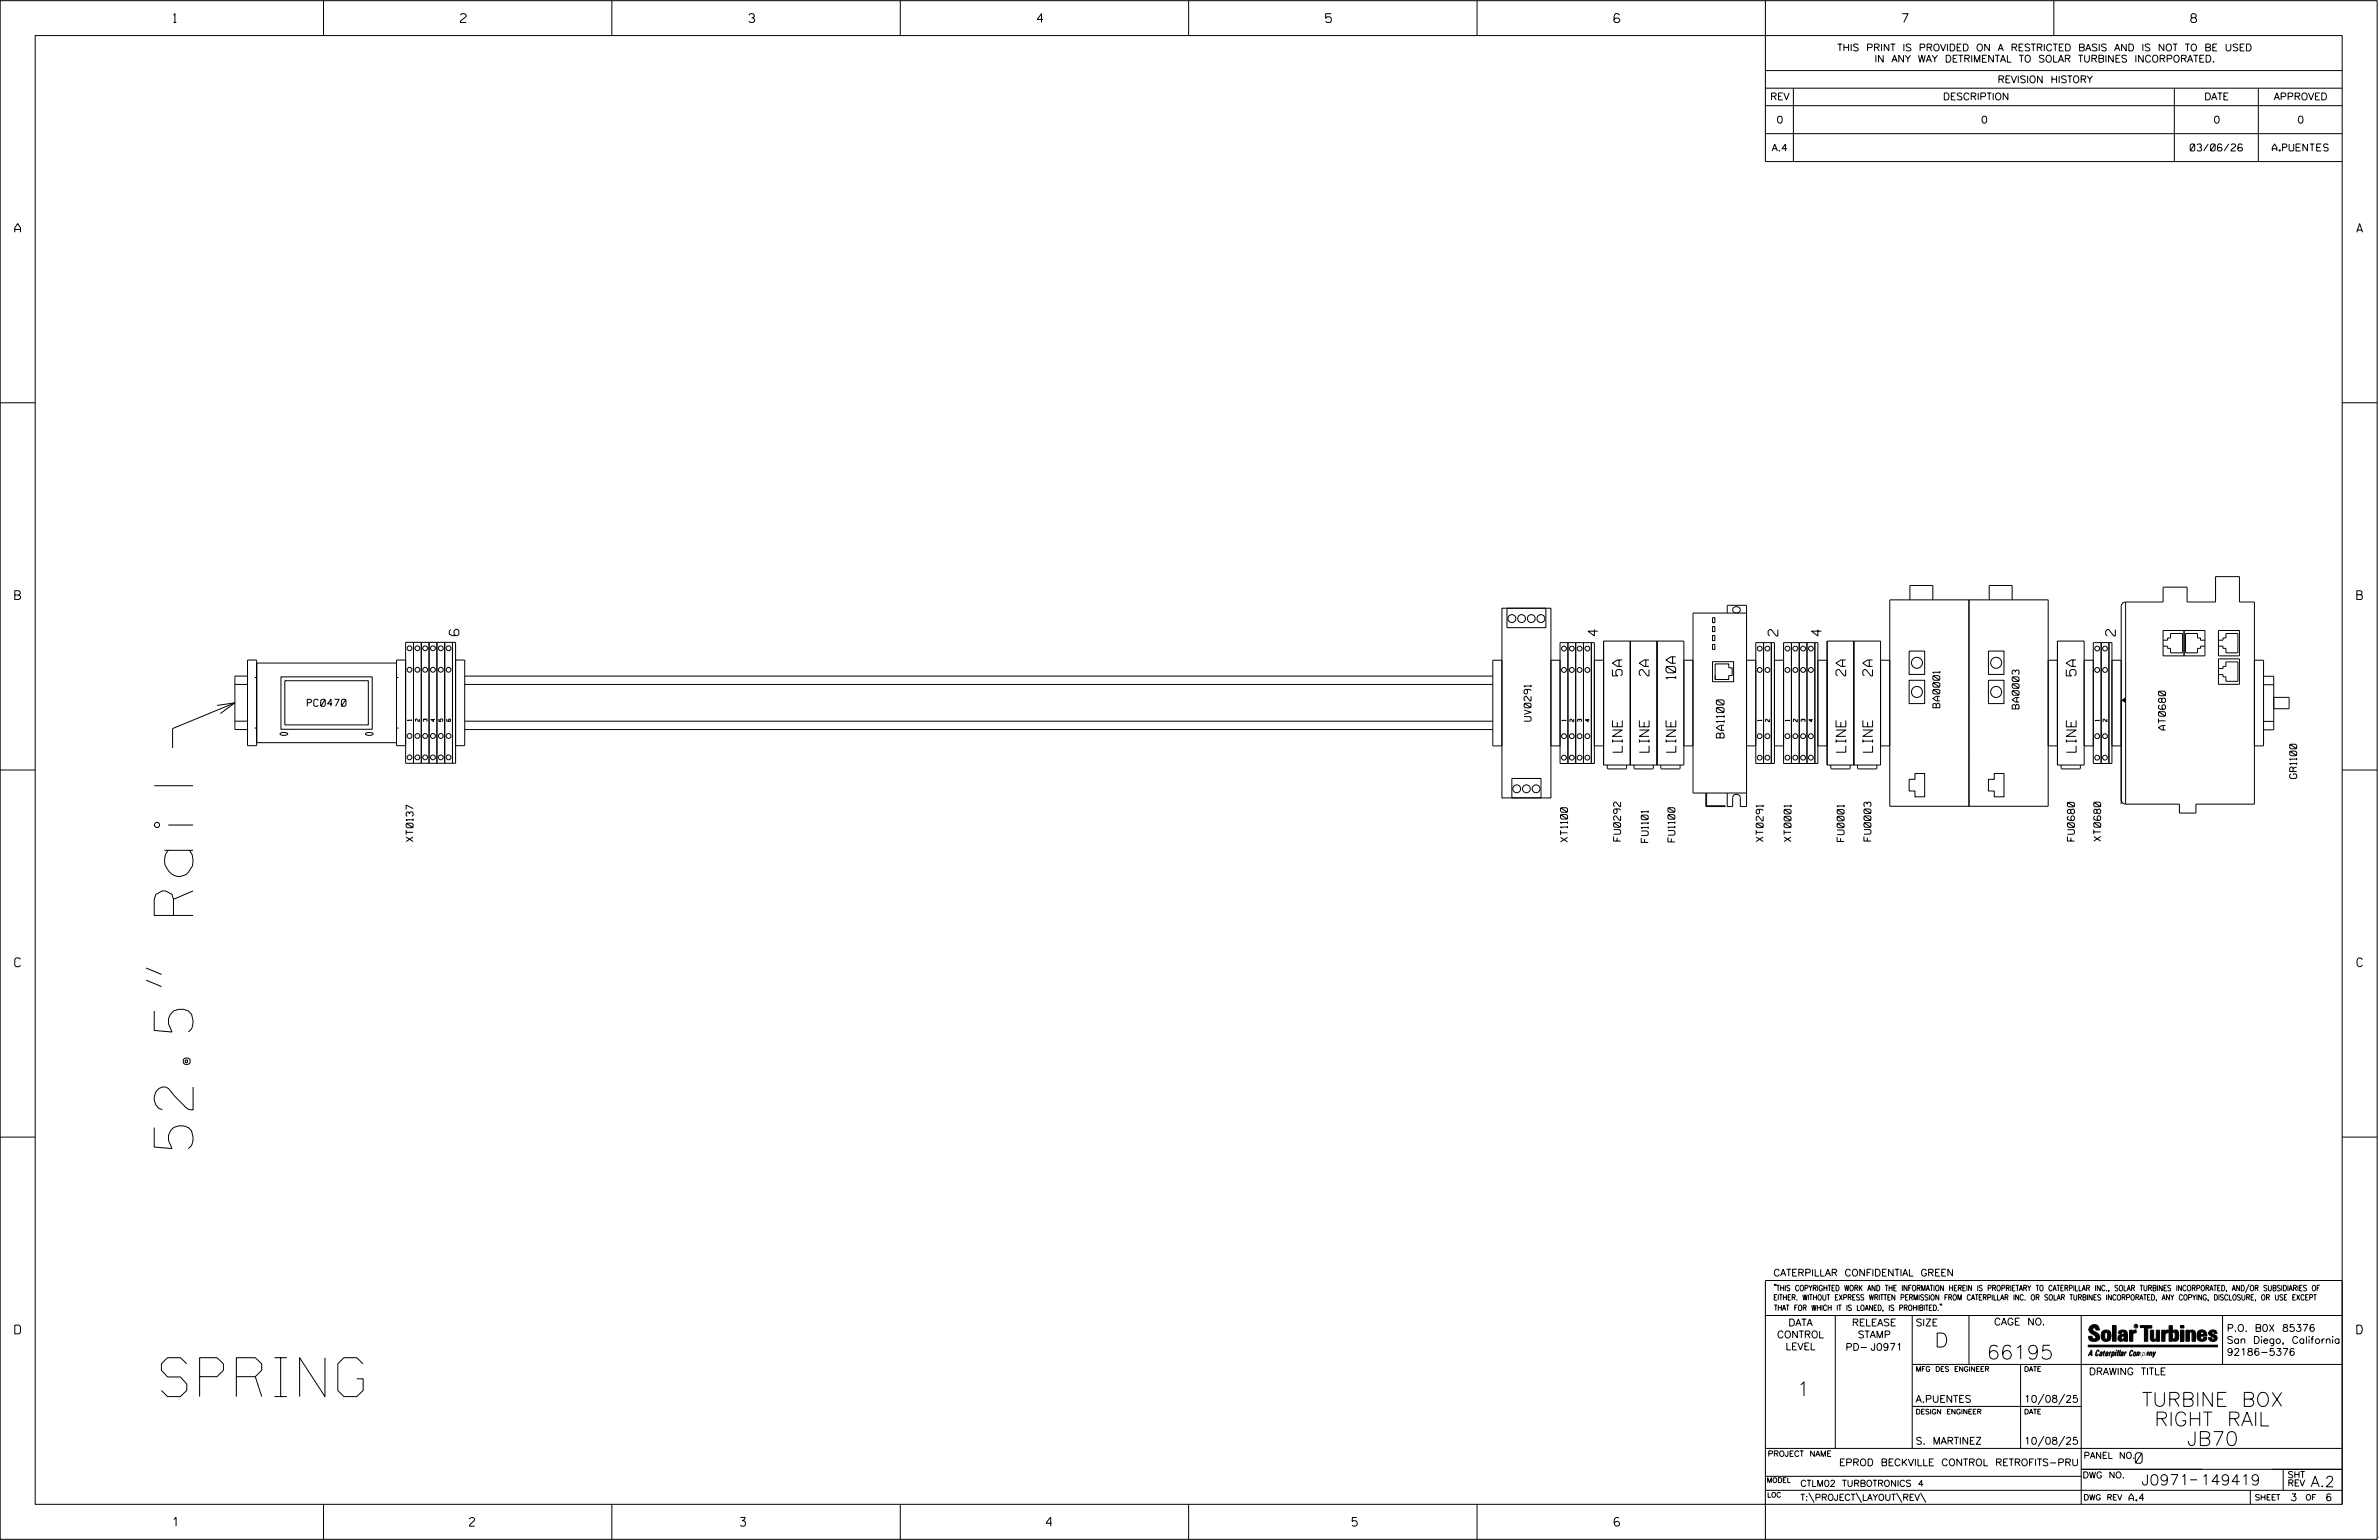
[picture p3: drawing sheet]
<svg xmlns="http://www.w3.org/2000/svg" width="864mm" height="559mm" viewBox="0 0 864 559" stroke-linecap="round" stroke-linejoin="round" font-family="sans-serif">
<defs><g id="words">
<g font-size="14.1">
<text x="70.1" y="416.8" transform="rotate(-90 70.1 416.8)">52.5&quot; Rail</text>
<text x="58.6" y="506.8">SPRING</text>
</g>
<g font-size="5.1">
<text x="702.3" y="488.8">D</text>
<text x="721.2" y="493.2">66195</text>
<text x="652.2" y="506.5">1</text>
<text x="777.5" y="510.3">TURBINE BOX</text>
<text x="782.1" y="517.4">RIGHT RAIL</text>
<text x="793.9" y="524.5">JB70</text>
</g>
<g font-size="3.8">
<text x="775.1" y="531">0</text>
<text x="777.4" y="538.9">J0971</text>
<text x="798.8" y="538.9">149419</text>
<text x="838.8" y="539.5">A.2</text>
</g>
<g font-size="3.5">
<text x="166.6" y="230.7" transform="rotate(-90 166.6 230.7)">6</text>
<text x="580" y="230.7" transform="rotate(-90 580 230.7)">4</text>
<text x="645.4" y="230.7" transform="rotate(-90 645.4 230.7)">2</text>
<text x="661.1" y="230.7" transform="rotate(-90 661.1 230.7)">4</text>
<text x="767.9" y="230.7" transform="rotate(-90 767.9 230.7)">2</text>
<text x="588.9" y="245.3" transform="rotate(-90 588.9 245.3)">5A</text>
<text x="598.6" y="245.3" transform="rotate(-90 598.6 245.3)">2A</text>
<text x="670" y="245.3" transform="rotate(-90 670 245.3)">2A</text>
<text x="679.7" y="245.3" transform="rotate(-90 679.7 245.3)">2A</text>
<text x="753.6" y="245.3" transform="rotate(-90 753.6 245.3)">5A</text>
<text x="608.3" y="246.4" transform="rotate(-90 608.3 246.4)">10A</text>
<text x="588.9" y="272.9" transform="rotate(-90 588.9 272.9)">LINE</text>
<text x="598.6" y="272.9" transform="rotate(-90 598.6 272.9)">LINE</text>
<text x="608.3" y="272.9" transform="rotate(-90 608.3 272.9)">LINE</text>
<text x="670" y="272.9" transform="rotate(-90 670 272.9)">LINE</text>
<text x="679.8" y="272.9" transform="rotate(-90 679.8 272.9)">LINE</text>
<text x="753.6" y="272.9" transform="rotate(-90 753.6 272.9)">LINE</text>
</g>
<g font-size="3.2">
<text x="63" y="8.2">1</text>
<text x="167.2" y="8.2">2</text>
<text x="271.8" y="8.2">3</text>
<text x="376.5" y="8.2">4</text>
<text x="481.2" y="8.2">5</text>
<text x="690.6" y="8.2">7</text>
<text x="795.3" y="8.2">8</text>
<text x="5.4" y="84.3">A</text>
<text x="855.5" y="84.3">A</text>
<text x="5.4" y="217.5">B</text>
<text x="855.6" y="217.5">B</text>
<text x="5.4" y="350.8">C</text>
<text x="855.6" y="350.8">C</text>
<text x="5.4" y="484">D</text>
<text x="855.6" y="484">D</text>
<text x="62.8" y="553.8">1</text>
<text x="170.4" y="553.8">2</text>
<text x="268.8" y="553.8">3</text>
<text x="379.8" y="553.8">4</text>
<text x="490.8" y="553.8">5</text>
<text x="585.9" y="553.8">6</text>
</g>
<text font-size="2.8" x="625.9" y="267.8" transform="rotate(-90 625.9 267.8)">BA1100</text>
<g font-size="2.5">
<text x="666.9" y="18.5">THIS PRINT IS PROVIDED ON A RESTRICTED BASIS AND IS NOT TO BE USED</text>
<text x="680.5" y="22.6">IN ANY WAY DETRIMENTAL TO SOLAR TURBINES INCORPORATED.</text>
<text x="725.1" y="30">REVISION HISTORY</text>
<text x="642.6" y="36.3">REV</text>
<text x="705.3" y="36.3">DESCRIPTION</text>
<text x="800.2" y="36.3">DATE</text>
<text x="825.4" y="36.3">APPROVED</text>
<text x="644.9" y="44.7">0</text>
<text x="719.1" y="44.7">0</text>
<text x="803.5" y="44.7">0</text>
<text x="834" y="44.7">0</text>
<text x="643.2" y="54.8">A.4</text>
<text x="795" y="54.8">03/06/26</text>
<text x="824.9" y="54.8">A.PUENTES</text>
<text x="111.5" y="256.3">PC0470</text>
<text x="704.2" y="256.8" transform="rotate(-90 704.2 256.8)">BA0001</text>
<text x="732.9" y="257.3" transform="rotate(-90 732.9 257.3)">BA0003</text>
<text x="555.8" y="261.7" transform="rotate(-90 555.8 261.7)">UV0291</text>
<text x="786.1" y="264.9" transform="rotate(-90 786.1 264.9)">AT0680</text>
<text x="833.7" y="282.5" transform="rotate(-90 833.7 282.5)">GR1100</text>
<text x="150" y="305.4" transform="rotate(-90 150 305.4)">XT0137</text>
<text x="569" y="305.5" transform="rotate(-90 569 305.5)">XT1100</text>
<text x="588.3" y="305.2" transform="rotate(-90 588.3 305.2)">FU0292</text>
<text x="598.3" y="305.7" transform="rotate(-90 598.3 305.7)">FU1101</text>
<text x="608" y="305.5" transform="rotate(-90 608 305.5)">FU1100</text>
<text x="640" y="305.4" transform="rotate(-90 640 305.4)">XT0291</text>
<text x="650.2" y="305.4" transform="rotate(-90 650.2 305.4)">XT0001</text>
<text x="669.4" y="305.4" transform="rotate(-90 669.4 305.4)">FU0001</text>
<text x="679.2" y="305.2" transform="rotate(-90 679.2 305.2)">FU0003</text>
<text x="753.1" y="305.2" transform="rotate(-90 753.1 305.2)">FU0680</text>
<text x="762.6" y="305.2" transform="rotate(-90 762.6 305.2)">XT0680</text>
<text x="643.8" y="463">CATERPILLAR CONFIDENTIAL GREEN</text>
<text x="645.1" y="485.5">CONTROL</text>
<text x="649.2" y="481.1">DATA</text>
<text x="672.3" y="481.1">RELEASE</text>
<text x="674.4" y="485.5">STAMP</text>
<text x="695.4" y="481.1">SIZE</text>
<text x="723.8" y="480.8">CAGE NO.</text>
<text x="808.4" y="483.1">P.O. B0X 85376</text>
<text x="648.2" y="489.8">LEVEL</text>
<text x="669.9" y="490">PD- J0971</text>
<text x="808.4" y="487.5">San Diego, California</text>
<text x="808.4" y="491.8">92186-5376</text>
<text x="758.3" y="498.9">DRAWING TITLE</text>
<text x="695.4" y="508.9">A.PUENTES</text>
<text x="734.8" y="508.9">10/08/25</text>
<text x="695.4" y="524.1">S. MARTINEZ</text>
<text x="734.8" y="524.1">10/08/25</text>
<text x="667.6" y="531.9">EPROD BECKVILLE CONTROL RETROFITS-PRU</text>
<text x="772.8" y="544.6">A.4</text>
<text x="831.4" y="544.6">3</text>
<text x="844.1" y="544.6">6</text>
</g>
<g font-size="2.3">
<text x="756.4" y="529.2">PANEL NO.</text>
<text x="653.5" y="539.4">CTLM02 TURBOTRONICS 4</text>
<text x="756" y="536.3">DWG NO.</text>
<text x="830.4" y="539.3">REV</text>
<text x="830.4" y="536.2">SHT</text>
<text x="653.5" y="544.5">T:\PROJECT\LAYOUT\REV\</text>
</g>
<g font-size="2">
<text x="643.8" y="468.4">&quot;THIS COPYRIGHTED WORK AND THE INFORMATION HEREIN IS PROPRIETARY TO CATERPILLAR INC., SOLAR TURBINES INCORPORATED, AND/OR SUBSIDIARIES OF</text>
<text x="643.8" y="471.8">EITHER. WITHOUT EXPRESS WRITTEN PERMISSION FROM CATERPILLAR INC. OR SOLAR TURBINES INCORPORATED, ANY COPYING, DISCLOSURE, OR USE EXCEPT</text>
<text x="644" y="475.6">THAT FOR WHICH IT IS LOANED, IS PROHIBITED.&quot;</text>
<text x="641.7" y="528.5">PROJECT NAME</text>
<text x="756.3" y="544.3">DWG REV</text>
<text x="818.5" y="544.3">SHEET</text>
<text x="836.9" y="544.3">OF</text>
</g>
<g font-size="1.8">
<text x="695.4" y="497.6">MFG DES ENGINEER</text>
<text x="734.8" y="497.6">DATE</text>
<text x="695.4" y="513.1">DESIGN ENGINEER</text>
<text x="734.8" y="513.1">DATE</text>
<text x="641.3" y="538">MODEL</text>
<text x="641.5" y="543.3">LOC</text>
</g>
<g font-size="1.4">
<text x="149.4" y="261.6" transform="rotate(-90 149.4 261.6)">1</text>
<text x="152.2" y="261.8" transform="rotate(-90 152.2 261.8)">2</text>
<text x="155" y="261.8" transform="rotate(-90 155 261.8)">3</text>
<text x="157.9" y="261.8" transform="rotate(-90 157.9 261.8)">4</text>
<text x="160.7" y="261.8" transform="rotate(-90 160.7 261.8)">5</text>
<text x="163.5" y="261.8" transform="rotate(-90 163.5 261.8)">6</text>
<text x="568.4" y="261.6" transform="rotate(-90 568.4 261.6)">1</text>
<text x="571.3" y="261.9" transform="rotate(-90 571.3 261.9)">2</text>
<text x="574.1" y="261.9" transform="rotate(-90 574.1 261.9)">3</text>
<text x="576.9" y="261.9" transform="rotate(-90 576.9 261.9)">4</text>
<text x="639.5" y="261.6" transform="rotate(-90 639.5 261.6)">1</text>
<text x="642.3" y="261.9" transform="rotate(-90 642.3 261.9)">2</text>
<text x="649.6" y="261.6" transform="rotate(-90 649.6 261.6)">1</text>
<text x="652.4" y="261.9" transform="rotate(-90 652.4 261.9)">2</text>
<text x="655.2" y="261.9" transform="rotate(-90 655.2 261.9)">3</text>
<text x="658.1" y="261.9" transform="rotate(-90 658.1 261.9)">4</text>
<text x="762" y="261.6" transform="rotate(-90 762 261.6)">1</text>
<text x="764.8" y="261.9" transform="rotate(-90 764.8 261.9)">2</text>
</g>
<text font-size=".9" x="775.1" y="481.7">R</text>
</g></defs>
<g fill="none" stroke="#000" stroke-width=".36">
<path d="M.1 .2h862.8v558.4h-862.8zM12.8 12.9h837.4v533h-837.4zM117.4 .2v12.7M222.1 .2v12.7M326.8 .2v12.7M431.5 .2v12.7M536.2 .2v12.7M587.9 5.5l-.5-.5h-1l-.5 1v1.7l.5 .4h1l.6-.4v-.6l-.6-.5h-1l-.5 .5M640.9 .2v58.4h209.3M745.6 .2v12.7M640.9 25.6h209.3M640.9 32h209.3"/>
<path d="M640.9 38.3h209.3M651 32v26.6M789.3 32v26.6M819.8 32v26.6M640.9 48.5h209.3M.1 146.2h12.7M850.2 146.2h12.7M693.3 217.7v-5.3h8.3v5.3M714.8 217.7v74.9M722.1 217.7v-5.3h8.3v5.3M771.6 218.4a1.63 1.63 0 0 0-1.6 1.7v71.7M771.6 218.4h13.6v-5.4h8.7v5.4h10.4v-9.2h8.6v9.2h5.5v73.4h-21.3v3.2h-6v-3.2h-19.5"/>
<path d="M771.6 218.4v73.4M89.9 239.5h3.3v31.1h-3.3zM147.2 233.1h18.2v43.9h-18.2zM147.2 239.5h-3.3v31.1h3.3M150.1 233.1v43.9M152.9 233.1v43.9M155.8 233.1v43.9M158.6 233.1v43.9M161.4 233.1v43.9M164.3 233.1v43.9M165.4 239.5h3.3v31.1h-3.3M541.9 239.6h3.3v31.1h-3.3z"/>
<path d="M545.2 220.7h17.8v68.8h-17.8zM547.1 220.7h14.1v7.1h-14.1zM566.3 239.6h-3.3v31.1h3.3M566.3 233.2h12.5v43.8h-12.5zM569.2 233.2v43.8M572 233.2v43.8M574.8 233.2v43.8M577.7 233.2v43.8M578.8 239.6h3.3M582.1 232.6h29.2v45h-29.2zM591.8 232.6v45M601.5 232.6v45"/>
<path d="M611.3 239.6h3.3M621.7 233.9h.8v1.8h-.8zM621.7 230.6h.8v1.8h-.8zM621.7 227.4h.8v1.8h-.8zM621.7 224.2h.8v1.8h-.8zM627 222.5v-2.9h7v73.1h-2.2v-3.3a1.42 1.42 0 0 0-1.4-1.2 1.42 1.42 0 0 0-1.4 1.2v3.3h-2v-4.9M629.4 220.5a1.25 1.25 0 0 1 1.9-.1 1.25 1.25 0 0 1-.4 1.9 1.23 1.23 0 0 1-1.6-.2 1.23 1.23 0 0 1 .1-1.6zM634 239.6h3.4M634 222.5h-19.4v65.3h19.4M637.4 233.2h6.7v43.8h-6.7zM640.2 233.2v43.8M643 233.2v43.8"/>
<path d="M644.1 239.6h3.4M647.5 233.2h12.4v43.8h-12.4zM650.3 233.2v43.8M653.1 233.2v43.8M656 233.2v43.8M658.8 233.2v43.8M659.9 239.6h3.4M663.3 232.6h19.4v45h-19.4zM673 232.6v45M682.7 239.6h3.3v53h57.5v-53h3.4M693 236.3h5.7v8.4h-5.7zM721.8 236.3h5.7v8.4h-5.7z"/>
<path d="M746.9 232.6h9.7v45h-9.7zM756.6 239.6h3.3M759.9 233.2h6.8v43.8h-6.8zM762.7 233.2v43.8M765.6 233.2v43.8M766.7 239.6h3.3M785.2 232.3h1.7v-.8h1v-1.6h4.4v7h-4.4v-1.6h-1v-.8h-1.7M785.2 228.8h15.2v9.2h-15.2zM792.8 228.8v9.2M800.4 232.3h-1.6v-.8h-1.1v-1.6h-4.3v7h4.3v-1.6h1.1v-.8h1.6M805.3 232.3h1.7v-.8h1v-1.6h4.4v7h-4.4v-1.6h-1v-.8h-1.7M805.3 228.8h7.6v9.2h-7.6z"/>
<path d="M805.3 239.1h7.6v9.2h-7.6zM818.4 239.6h3.3v31.1h-3.3M78.8 256l6.5-1-5.3 3.9M85.3 255l-22.6 9.4v7M85.3 248.4h4.6M89.9 245.3h-4.6v19.4h4.6M92.5 245.9h.7M93.2 240.6h50.7M102 245.6h33.1v19h-33.1zM103.4 247h30.3v16h-30.3zM143.9 245.9h.7M168.7 248.4h373.2"/>
<path d="M168.7 245.3h373.2M621.7 240.1h7.6v7.3h-7.6zM622.6 245v1.6h5v-1.5h1.2v-2.8h-1.2v-1.4h-5v5.7M686 255.1v-37.4h57.5v37.4M693 246.8h5.7v8.5h-5.7zM721.8 246.8h5.7v8.5h-5.7zM805.3 242.6h1.7v-.8h1v-1.6h4.4v7h-4.4v-1.6h-1v-.8h-1.7M821.7 245.4h3.7v19.4h-3.7M821.7 248.5h3.7M825.4 253h5.6v4.2h-5.6M.1 279.4h12.7M85.3 261.7h4.6"/>
<path d="M92.5 264.2h.7M93.2 269.5h50.7M101.7 266.2l1.3-.4a1.05 1.05 0 0 1 1.4 .7l-1.4 .3a1.12 1.12 0 0 1-1.3-.6zM132.7 266.2l1.4-.4a1.05 1.05 0 0 1 1.3 .7l-1.3 .3a1.12 1.12 0 0 1-1.4-.6zM143.9 264.2h.7M168.7 261.7h373.2M168.7 264.7h373.2M578.8 270.7h3.3M583.5 277.6v1.1l.2 .3h6.5l.3-.3v-1.1M593.2 277.6v1.1l.2 .3h6.5l.3-.3v-1.1M602.9 277.6v1.1l.3 .3h6.4l.3-.3v-1.1M611.3 270.7h3.3"/>
<path d="M634 270.7h3.4M644.1 270.7h3.4M659.9 270.7h3.4M664.6 277.6v1.1l.3 .3h6.4l.3-.3v-1.1M674.3 277.6v1.1l.3 .3h6.4l.3-.3v-1.1M682.7 270.7h3.3M743.5 270.7h3.4M748.2 277.6v1.1l.3 .3h6.4l.3-.3v-1.1M756.6 270.7h3.3M766.7 270.7h3.3M821.7 261.8h3.7M850.2 279.4h12.7"/>
<path d="M548.8 282.5h10.6v7h-10.6zM619.2 287.8v4.9h7.1v-.3h-6.8v-4.6M695.1 280.7h3.6v8.4h-3.6v-2.1h-2.1v-4.2h2.1zM723.9 280.7h3.6v8.4h-3.6v-2.1h-2.1v-4.2h2.1zM770 290.1a1.63 1.63 0 0 0 1.6 1.7M53.1 355.7l5.6 2.3M53.1 351.3l5.6 2.3M.1 412.6h12.7M850.2 412.6h12.7M640.9 477.3h209.3M644.2 466.1l-.1 .4M644.7 466.1l-.2 .4"/>
<path d="M666.2 477.3v48.3M694.2 477.3v48.3M704.4 473.3l-.1 .4M704.8 473.3l-.1 .4M714.8 477.3v17.8M755.5 477.3v68.6M806.8 477.3v17.8M816.5 466l-1.4 3.1M850.2 464.6h-209.3v94M850.2 464.8v81.1M694.2 495.1h156M733.5 495.1v30.5"/>
<path d="M758.6 481.4a2.02 2.02 0 0 1 3.1-.1l.5 1.3h-1.3l-.2-.6-.4-.2-.6 .1-.1 .4 .4 .7a2.46 2.46 0 0 1 2.2 2.9 2.83 2.83 0 0 1-3.8 .3l-.3-1.3h1.3l.2 .7 .6 .3 .5-.2 .2-.5-.4-.6-1.9-1.2-.4-.9zM759.2 491.3h-.7l.7-1.2v1.9h.2l-.1-2.1-1.3 2.1 .5-.5h.7M761.3 490l.3-.2 .4 .3-.1 .3-.3-.4-.4 .3-.3 1.6h.4l.4-.5-.3 .6-.4 .1-.3-.4zM762.6 490.6l.5-.1-.1 1.4h-.9a.74 .74 0 0 1 .9-.8l-.3 .7-.5 .1 .2-.5 .6-.2v-.5l-.7 .2zM763 483.2a2.17 2.17 0 0 1 3.1 0l.3 1.4-.3 1.5a2.17 2.17 0 0 1-3.1 0l-.3-1.5zM763.6 490.5l.4-.4 .2 .6h-.3l-.3 .9 .2 .4-.3-.1zM764.1 483.7l.5-.4 .4 .3v2.2l-.4 .2-.5-.2zM764.6 491.1l.6 .2v-.7l-.4-.1-.4 .6-.1 .8h.6M764.6 491.1l-.1 .8h.4M764.6 482.6v.8M764.8 490.7l.4 .1v.3h-.6zM765 491.5l-.1 .4z"/>
<path d="M766 490.5l-.5 1.5zM766 490.8l.4-.3-.4 .4M766.9 481h1.3v5.7h-1.3zM767 490.8l.5 .1-.3 .8-.4 .2zM767.3 490.5h-.5l-.5 2M767.3 490.5a.8 .8 0 0 1 .2 1 .8 .8 0 0 1-.9 .4l-.1 .6M767.3 490.5l-.1 .2M768.1 490.5l-.4 1.5zM768.2 489.9h.3l-.1 .2h-.2zM769 489.9l-.5 2.1zM769.7 489.9l-.6 2.1zM770.1 491.4l.5-.3-.5 .8z"/>
<path d="M770.4 491.9h.1M770.6 491.1l.1-.4-.7 .2 .1-.3 .6-.1 .2 .3-.5 1.1M770.6 491.1a.74 .74 0 0 0-.8 .8h.6M771 484.8h-.7l-.3 .6 .4 .7 .5-.3 .1-2.4h-.8l-.1 .4h-1.2a1.71 1.71 0 0 1 1.8-1.3 1.71 1.71 0 0 1 1.6 1.4v2.8h-1.1l-.1-.6M771 484.2l-1.5 .1a1.41 1.41 0 0 0 0 2.4l.5 .1 1.1-.7M771.2 486.1h-.1M771.4 490.5l.1 .3 .4-.3-.9 1.5zM771.5 490.8h.1M773 482.7h1.2v.5l.5-.5 .7-.1v1h-.6l-.5 .4-.1 2.7h-1.2zM773.3 490.3l.6-.4 .4 .2-.1 .4-.3-.4a1.28 1.28 0 0 0-.5 1.8l.6-.4-.1 .4-.8 .1zM774.7 490.8l.5-.3a.88 .88 0 0 1 .2 .9 .88 .88 0 0 1-.7 .7l-.2-.2zM774.8 490.9h.5l-.3 1h-.3l-.2-.2z"/>
<path d="M775.2 490.5l-.1 .2M776.8 481h4.3v.9h-1.5v4.8h-1.3M776.8 490.6l-.8 .2v-.3l-.4 1.5 .8-1.3v1.3l.3-1.2M779.3 491.1h.4M779.6 490.5h.3l-.3 1.4M779.6 490.7h.2l-.1 .4M779.7 491.1l-.1 .4M779.7 491.1l-.4 .2M780.1 492l.4-1.5 .1 .3 .3-.3 .3 .2-.3 1.3v-1.3l-.7 1.3M780.6 482.7h1.2v2.7l.1 .4 .4 .3 .4-.7v-2.7h1.2l.1 4h-1.3v-.5l-1.1 .6-.7-.3-.3-.7zM781.6 492.5l1-2-.8 1.3-.2-1.3-.2 2M784.7 482.7h1.2v.5l.5-.5 .7-.1v1h-.5l-.6 .4-.1 2.7h-1.2z"/>
<path d="M787.4 481h1.2v2a1.4 1.4 0 0 1 2.2 .2l.1 1.4-.4 1.9-1.5 .1-.4-.5v-1l.5 .9 .5-.3v-2.1l-.5-.4-.5 .7v2.8h-1.2zM791.5 481h1.3v.9h-1.3zM791.5 482.7h1.3v4h-1.3zM793.5 482.7h1.3v.4l.7-.5 1.1 .2 .4 .6v3.3h-1.3l-.2-3.4-.7 .2v3.2h-1.3zM794.8 483.1h.1M797.7 483.2a1.92 1.92 0 0 1 2.4-.5 1.92 1.92 0 0 1 1 2.1h-2.3v.8l.6 .5 .5-.3v-.5h1.2a1.83 1.83 0 0 1-2.1 1.4 1.83 1.83 0 0 1-1.5-2.1zM798.8 484.2v.6M799.1 483.4h.6l.2 .8h-1.1zM804.6 482.9a1.84 1.84 0 0 0-2.9 .8 3.3 3.3 0 0 0 2.2 1.9l-.5 .5-.4-.3-.1-.4h-1.2l.1 .6a1.92 1.92 0 0 0 2.9 .4M804.9 483.8h-1.2l-.2-.6-.5 .1-.1 .3 .1 .3 1.8 .9M805.1 488.1h-47.1v.6h47.1M694.2 510.3h61.3"/>
<path d="M742 505.8l-2.2 3.9M749.5 505.8l-2.2 3.9M640.9 525.6h209.2M640.9 535.7h114.6M742 521.1l-2.2 3.8M749.5 521.1l-2.2 3.8M755.5 533.2h94.7M795 537h2.6M828.8 533.2v7.6M117.4 545.9v12.7M222.1 545.9v12.7M326.8 545.9v12.7"/>
<path d="M431.5 545.9v12.7M536.2 545.9v12.7M640.9 540.8h209.3M656.6 541.7l2 3.5M673.8 541.7l1.9 3.5M688.4 541.7l2 3.5M697.2 541.7l1.9 3.5M816.9 541v4.9M863.5 557.9h.1"/>
<circle cx="148.7" cy="235.2" r=".88"/>
<circle cx="151.5" cy="235.2" r=".88"/>
<circle cx="154.3" cy="235.2" r=".88"/>
<circle cx="157.2" cy="235.2" r=".88"/>
<circle cx="160" cy="235.2" r=".88"/>
<circle cx="162.8" cy="235.2" r=".88"/>
<circle cx="548.8" cy="224.5" r="1.43"/>
<circle cx="552.3" cy="224.5" r="1.42"/>
<circle cx="555.9" cy="224.5" r="1.42"/>
<circle cx="559.4" cy="224.5" r="1.42"/>
<circle cx="567.7" cy="235.3" r=".88"/>
<circle cx="570.6" cy="235.3" r=".88"/>
<circle cx="573.4" cy="235.3" r=".88"/>
<circle cx="576.2" cy="235.3" r=".88"/>
<circle cx="638.8" cy="235.3" r=".88"/>
<circle cx="641.6" cy="235.3" r=".88"/>
<circle cx="648.9" cy="235.3" r=".88"/>
<circle cx="651.7" cy="235.3" r=".88"/>
<circle cx="654.5" cy="235.3" r=".88"/>
<circle cx="657.4" cy="235.3" r=".88"/>
<circle cx="761.3" cy="235.3" r=".88"/>
<circle cx="764.1" cy="235.3" r=".87"/>
<circle cx="148.7" cy="243" r=".88"/>
<circle cx="151.5" cy="243" r=".88"/>
<circle cx="154.3" cy="243" r=".88"/>
<circle cx="157.2" cy="243" r=".88"/>
<circle cx="160" cy="243" r=".88"/>
<circle cx="162.8" cy="243" r=".88"/>
<circle cx="567.7" cy="243.1" r=".88"/>
<circle cx="570.6" cy="243.1" r=".88"/>
<circle cx="573.4" cy="243.1" r=".88"/>
<circle cx="576.2" cy="243.1" r=".88"/>
<circle cx="638.8" cy="243.1" r=".88"/>
<circle cx="641.6" cy="243.1" r=".88"/>
<circle cx="648.9" cy="243.1" r=".88"/>
<circle cx="651.7" cy="243.1" r=".88"/>
<circle cx="654.5" cy="243.1" r=".88"/>
<circle cx="657.4" cy="243.1" r=".88"/>
<circle cx="695.9" cy="251.1" r="2"/>
<circle cx="695.9" cy="240.5" r="2"/>
<circle cx="724.6" cy="240.5" r="2"/>
<circle cx="724.6" cy="251.1" r="2"/>
<circle cx="761.3" cy="243.1" r=".88"/>
<circle cx="764.1" cy="243.1" r=".88"/>
<circle cx="148.7" cy="267" r=".88"/>
<circle cx="148.7" cy="274.8" r=".88"/>
<circle cx="151.5" cy="267" r=".88"/>
<circle cx="151.5" cy="274.8" r=".88"/>
<circle cx="154.3" cy="267" r=".88"/>
<circle cx="154.3" cy="274.8" r=".88"/>
<circle cx="157.2" cy="267" r=".88"/>
<circle cx="157.2" cy="274.8" r=".88"/>
<circle cx="160" cy="267" r=".88"/>
<circle cx="160" cy="274.8" r=".88"/>
<circle cx="162.8" cy="267" r=".88"/>
<circle cx="162.8" cy="274.8" r=".88"/>
<circle cx="567.7" cy="274.9" r=".88"/>
<circle cx="567.7" cy="267.1" r=".88"/>
<circle cx="570.6" cy="274.9" r=".88"/>
<circle cx="570.6" cy="267.1" r=".88"/>
<circle cx="573.4" cy="274.9" r=".88"/>
<circle cx="573.4" cy="267.1" r=".88"/>
<circle cx="576.2" cy="274.9" r=".88"/>
<circle cx="576.2" cy="267.1" r=".88"/>
<circle cx="638.8" cy="274.9" r=".88"/>
<circle cx="638.8" cy="267.1" r=".88"/>
<circle cx="641.6" cy="274.9" r=".88"/>
<circle cx="641.6" cy="267.1" r=".88"/>
<circle cx="648.9" cy="274.9" r=".88"/>
<circle cx="648.9" cy="267.1" r=".88"/>
<circle cx="651.7" cy="274.9" r=".88"/>
<circle cx="651.7" cy="267.1" r=".88"/>
<circle cx="654.5" cy="274.9" r=".88"/>
<circle cx="654.5" cy="267.1" r=".88"/>
<circle cx="657.4" cy="274.9" r=".88"/>
<circle cx="657.4" cy="267.1" r=".88"/>
<circle cx="761.3" cy="274.9" r=".88"/>
<circle cx="761.3" cy="267.1" r=".88"/>
<circle cx="764.1" cy="274.9" r=".87"/>
<circle cx="764.1" cy="267.1" r=".88"/>
<circle cx="550.6" cy="286.2" r="1.42"/>
<circle cx="554.1" cy="286.2" r="1.43"/>
<circle cx="557.6" cy="286.2" r="1.43"/>
<circle cx="775.4" cy="481.2" r=".69"/>
</g>
<g fill="#000">
<path d="M770 254.1l1.6-1.1v2.1zM768.1 490.5l-.4 1.5zM768.2 489.9h.3l-.1 .2h-.2zM769 489.9l-.5 2.1zM769.7 489.9l-.6 2.1zM791.5 481h1.3v.9h-1.3zM791.5 482.7h1.3v4h-1.3zM758 488.1h47.1v.6h-47.1z"/>
<path d="M759.2 489.9l-1.2 2.1 .5-.5h.7v.5h.2zM759.2 490.1v1.2h-.7z" fill-rule="evenodd"/>
<path d="M758.6 481.4a2.02 2.02 0 0 1 3.1-.1l.5 1.3h-1.3l-.2-.6-.4-.2-.6 .1-.1 .4 .4 .7a2.46 2.46 0 0 1 2.2 2.9 2.83 2.83 0 0 1-3.8 .3l-.3-1.3h1.3l.2 .7 .6 .3 .5-.2 .2-.5-.4-.6-1.9-1.2-.4-.9z" fill-rule="evenodd"/>
<path d="M761.3 490l.3-.2 .4 .3-.1 .3-.3-.4-.4 .3-.3 1.6h.4l.4-.5-.3 .6-.4 .1-.3-.4z" fill-rule="evenodd"/>
<path d="M762.6 490.6l.5-.1-.1 1.4h-.9a.74 .74 0 0 1 .9-.8l-.6 .3-.2 .5 .5-.1 .3-.6v-.5l-.7 .2z" fill-rule="evenodd"/>
<path d="M763.6 490.5l.4-.4 .2 .6h-.3l-.3 .9 .2 .4-.3-.1z" fill-rule="evenodd"/>
<path d="M764.8 490.5l.5 .3-.1 .5h-.6l.6-.2v-.3l-.4-.1-.3 1.2h.4l.3-.4-.6 .6-.3-.2v-.4z" fill-rule="evenodd"/>
<path d="M763 483.2a2.17 2.17 0 0 1 3.1 0l.3 1.4-.3 1.5a2.17 2.17 0 0 1-3.1 0l-.3-1.5zM764.1 483.7v2.1l.5 .2 .4-.2v-2.2l-.4-.3z" fill-rule="evenodd"/>
<path d="M766 490.5v.3l.4-.1-.4 .2-.5 1.1z" fill-rule="evenodd"/>
<path d="M766.8 490.5l-.5 2 .3-.6a.71 .71 0 0 0 .9-.5 .71 .71 0 0 0-.4-.9zM767 490.8l.5 .1-.3 .8-.4 .2z" fill-rule="evenodd"/>
<path d="M766.9 481h1.3v5.7h-1.3z" fill-rule="evenodd"/>
<path d="M770.1 490.6l.6-.1 .2 .3-.4 1.2-.5 .1-.2-.5 .3-.5h.5l-.7 .5v.3l.4-.1 .4-.9-.5-.2-.2 .2z" fill-rule="evenodd"/>
<path d="M769.4 482.8l-.5 1h1.2l.1-.4h.8v.8l-1.5 .1a1.41 1.41 0 0 0 0 2.4l.5 .1 1.1-.7 .1 .6h1.1v-2.8a1.79 1.79 0 0 0-2.4-1.2zM770.3 484.8h.7l-.1 1-.5 .3-.4-.7z" fill-rule="evenodd"/>
<path d="M771.4 490.5l.1 .3 .4-.3-.9 1.5z" fill-rule="evenodd"/>
<path d="M773 482.7h1.2v.5l.5-.5 .7-.1v1h-.6l-.5 .4-.1 2.7h-1.2z" fill-rule="evenodd"/>
<path d="M773.3 490.3l.6-.4 .4 .2-.1 .4-.3-.4a1.28 1.28 0 0 0-.5 1.8l.6-.4-.3 .5h-.6z" fill-rule="evenodd"/>
<path d="M774.7 490.8l-.2 1.1h.7a.96 .96 0 0 0 0-1.4zM774.8 490.9h.5l-.1 .6-.5 .4-.2-.2z" fill-rule="evenodd"/>
<path d="M776 490.5v.3l.4-.3 .2 .3 .7-.2-.3 1.4v-1.3l-.6 1.3v-1.3l-.8 1.3z" fill-rule="evenodd"/>
<path d="M776.8 481h4.3v.9h-1.5v4.8h-1.3v-4.8h-1.5z" fill-rule="evenodd"/>
<path d="M777.9 490.5l-.5 2 .3-.6a.71 .71 0 0 0 .9-.5 .71 .71 0 0 0-.4-.9zM778.1 490.8l.3-.1 .1 .4-.5 .8-.2-.5z" fill-rule="evenodd"/>
<path d="M779.3 490.6l.6-.1-.3 1.5-.7-.1a.67 .67 0 0 1 .8-.8l-.6 .3-.1 .5 .4-.1 .4-.9-.4-.2-.3 .2z" fill-rule="evenodd"/>
<path d="M780.5 490.5l.1 .3 .3-.3 .3 .2-.3 1.3v-1.3l-.8 1.3z" fill-rule="evenodd"/>
<path d="M780.6 482.7h1.2v2.7l.1 .4 .4 .3 .4-.7v-2.7h1.2l.1 4h-1.3v-.5l-1.1 .6-.7-.3-.3-.7z" fill-rule="evenodd"/>
<path d="M781.6 490.5l.2 1.3 .8-1.3-1.2 2z" fill-rule="evenodd"/>
<path d="M784.7 482.7h1.2v.5l.5-.5 .7-.1v1h-.5l-.6 .4-.1 2.7h-1.2z" fill-rule="evenodd"/>
<path d="M787.4 481h1.2v2a1.4 1.4 0 0 1 2.2 .2l.1 1.4-.4 1.9-1.5 .1-.4-.5v-1l.5 .9 .5-.3v-2.1l-.5-.4-.5 .7v2.8h-1.2z" fill-rule="evenodd"/>
<path d="M793.5 482.7h1.3v.4a1.29 1.29 0 0 1 2.2 .3v3.3h-1.2l-.3-3.4-.7 .2v3.2h-1.3z" fill-rule="evenodd"/>
<path d="M797.7 483.2a1.92 1.92 0 0 1 2.4-.5 1.92 1.92 0 0 1 1 2.1h-2.3v.8l.6 .5 .5-.3v-.5h1.2a1.83 1.83 0 0 1-2.1 1.4 1.83 1.83 0 0 1-1.5-2.1zM799.1 483.4l-.3 .8h1.1l-.2-.8z" fill-rule="evenodd"/>
<path d="M801.9 483.2a1.94 1.94 0 0 1 3 .1v.5h-1.2l-.2-.6-.5 .1-.1 .3 .1 .3 1.8 .9a1.2 1.2 0 0 1 .1 1.3 1.2 1.2 0 0 1-1.2 .7l-1.6-.4-.4-1h1.2l.1 .4 .4 .3 .5-.5a3.3 3.3 0 0 1-2.2-1.9z" fill-rule="evenodd"/>
<circle cx="761.4" cy="492" r=".07"/>
<circle cx="762.2" cy="485.1" r=".07"/>
<circle cx="769.3" cy="492" r=".07"/>
<circle cx="773.1" cy="486.7" r=".07"/>
<circle cx="791.5" cy="486.7" r=".07"/>
<circle cx="791.5" cy="481" r=".07"/>
<circle cx="794.8" cy="486.7" r=".07"/>
</g>
<use href="#words"/>
</svg>
